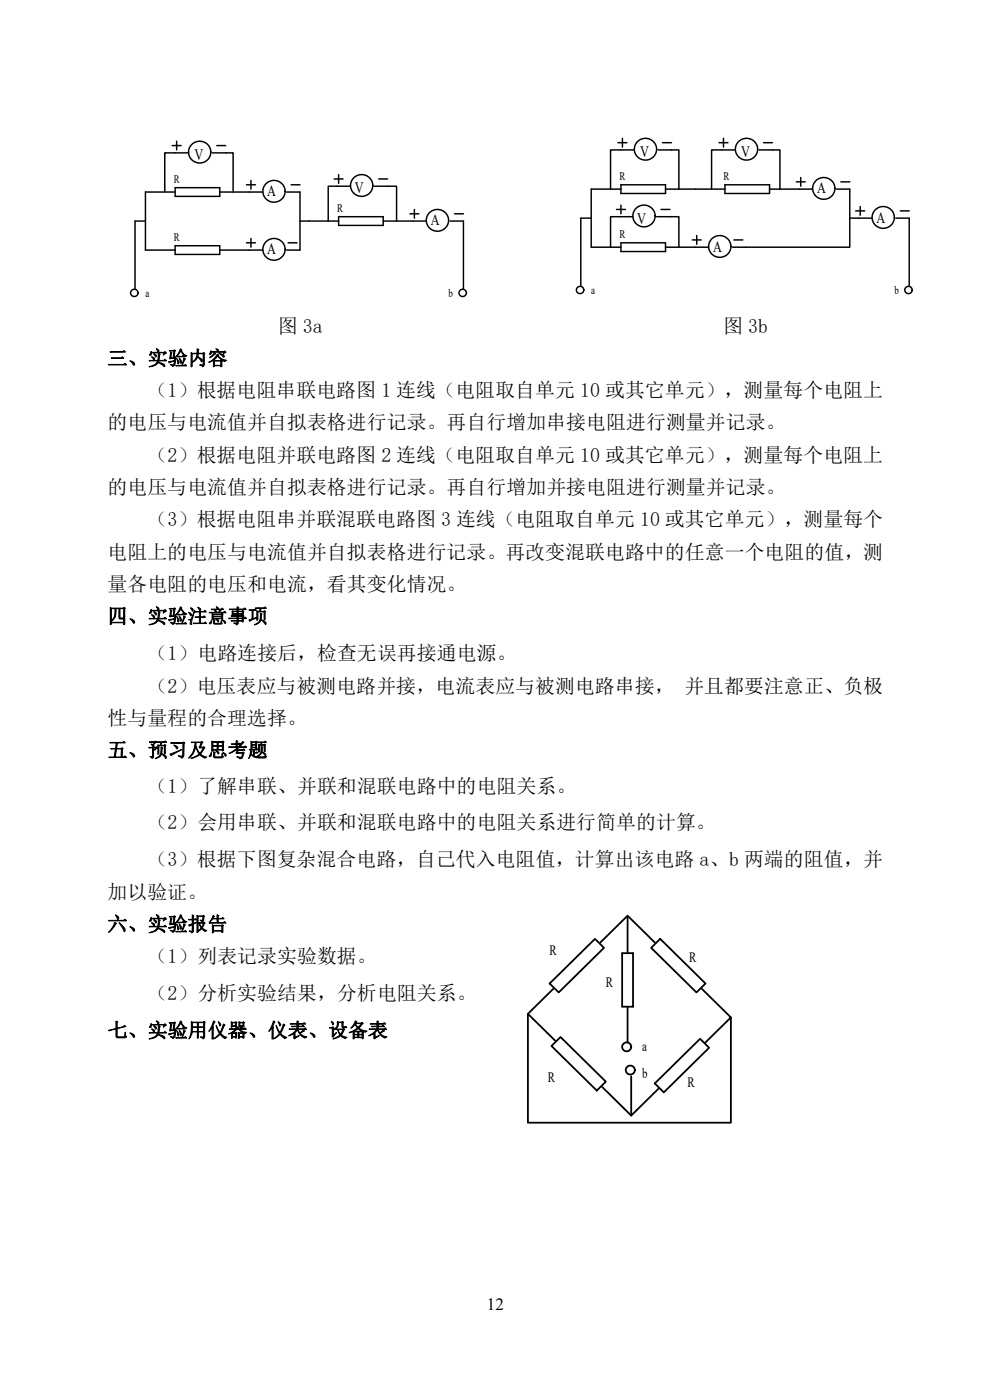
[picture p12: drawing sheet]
<svg xmlns="http://www.w3.org/2000/svg" width="184mm" height="260mm" viewBox="0 0 184 260" stroke-linecap="round" stroke-linejoin="round" font-family="sans-serif">
<defs><g id="words">
<g font-size="3.7">
<text x="51.6" y="61.8">图 3a</text>
<text x="134.3" y="61.8">图 3b</text>
<text x="20" y="67.8">三、实验内容</text>
<text x="27.4" y="73.8">（1）根据电阻串联电路图 1 连线（电阻取自单元 10 或其它单元），测量每个电阻上</text>
<text x="20" y="79.8">的电压与电流值并自拟表格进行记录。再自行增加串接电阻进行测量并记录。</text>
<text x="27.4" y="85.8">（2）根据电阻并联电路图 2 连线（电阻取自单元 10 或其它单元），测量每个电阻上</text>
<text x="20" y="91.8">的电压与电流值并自拟表格进行记录。再自行增加并接电阻进行测量并记录。</text>
<text x="27.4" y="97.8">（3）根据电阻串并联混联电路图 3 连线（电阻取自单元 10 或其它单元），测量每个</text>
<text x="20" y="103.8">电阻上的电压与电流值并自拟表格进行记录。再改变混联电路中的任意一个电阻的值，测</text>
<text x="20" y="109.7">量各电阻的电压和电流，看其变化情况。</text>
<text x="20" y="115.7">四、实验注意事项</text>
<text x="27.4" y="122.7">（1）电路连接后，检查无误再接通电源。</text>
<text x="27.4" y="128.6">（2）电压表应与被测电路并接，电流表应与被测电路串接， 并且都要注意正、负极</text>
<text x="20" y="134.6">性与量程的合理选择。</text>
<text x="20" y="140.6">五、预习及思考题</text>
<text x="27.4" y="147.3">（1）了解串联、并联和混联电路中的电阻关系。</text>
<text x="27.4" y="154.1">（2）会用串联、并联和混联电路中的电阻关系进行简单的计算。</text>
<text x="27.4" y="160.9">（3）根据下图复杂混合电路，自己代入电阻值，计算出该电路 a、b 两端的阻值，并</text>
<text x="20" y="166.9">加以验证。</text>
<text x="20" y="172.9">六、实验报告</text>
<text x="27.4" y="178.9">（1）列表记录实验数据。</text>
<text x="27.4" y="185.7">（2）分析实验结果，分析电阻关系。</text>
<text x="20" y="192.6">七、实验用仪器、仪表、设备表</text>
</g>
<text font-size="3.2" x="90.4" y="243.4">12</text>
<g font-size="3">
<text x="36.1" y="29.7">V</text>
<text x="118.9" y="29.2">V</text>
<text x="137.7" y="29.2">V</text>
<text x="65.9" y="35.9">V</text>
<text x="151.7" y="35.9">A</text>
<text x="49.6" y="36.5">A</text>
<text x="80" y="41.9">A</text>
<text x="118.3" y="41.6">V</text>
<text x="162.8" y="41.3">A</text>
<text x="49.6" y="47.3">A</text>
<text x="132.4" y="46.7">A</text>
</g>
<g font-size="2.7">
<text x="102.1" y="177.4">R</text>
<text x="128" y="178.7">R</text>
<text x="112.5" y="183.3">R</text>
<text x="119.2" y="195.3">a</text>
<text x="101.7" y="200.9">R</text>
<text x="119.2" y="200.2">b</text>
<text x="127.6" y="201.9">R</text>
</g>
<g font-size="2.7" fill="#fff">
<text x="31.7" y="191.6">Number</text>
<text x="99" y="191.6">Revision</text>
<text x="133.7" y="187.3">C</text>
<text x="108" y="209.9">2</text>
<text x="119.7" y="209.9">3</text>
<text x="131.5" y="209.9">4 A</text>
</g>
<g font-size="2.2" fill="#fff">
<text x="40.4" y="28.9">1</text>
<text x="116" y="28.9">3</text>
<text x="72.8" y="41.1">S</text>
<text x="73.6" y="41.1">i</text>
<text x="74.2" y="41.1">ze</text>
<text x="24" y="47.8">B</text>
<text x="85.2" y="49.1">2</text>
<text x="85.2" y="51.8">D</text>
<text x="86.1" y="49.1">5-Jul-2016</text>
<text x="133.5" y="49.1">of</text>
<text x="23.8" y="55.9">A</text>
</g>
<g font-size="2.2">
<text x="32.3" y="34">R</text>
<text x="115" y="33.5">R</text>
<text x="134.3" y="33.5">R</text>
<text x="62.6" y="39.4">R</text>
<text x="32.3" y="44.8">R</text>
<text x="115" y="44.3">R</text>
<text x="27" y="55.1">a</text>
<text x="83.3" y="55.1">b</text>
<text x="109.8" y="54.5">a</text>
<text x="166.1" y="54.5">b</text>
</g>
</g></defs>
<g fill="none" stroke="#fff" stroke-width=".19">
<path d="M21.8 25.2h151.5v32h-151.5zM21.8 33.2h5.5M27.3 30.5h140.4v21.3h-140.4zM59.6 25.2v5.3M71.4 38.6h96.6M85.2 38.6v8.1M97.4 25.2v5.3M135.2 25.2v5.3M140.4 38.6v8.1M168 33.2h5.5M168 30.5h-96.6v21.6M21.8 49.4h5.5"/>
<path d="M21.8 41.3h5.5M59.6 52.1v5.4M71.4 49.4h102.1M71.4 46.7h96.6M97.4 52.1v5.4M126.6 46.7v5.4M135.2 52.1v5.4M168 41.3h5.5"/>
</g>
<g fill="none" stroke="#000" stroke-width=".27">
<path d="M32 27h1.6M32.5 35.7h-5.5v10.7h5.5M32.5 34.9h8.3v1.6h-8.3zM32.8 26.2v1.6M35 28.4h-4.4v7.3M39.4 28.4h3.9v7.3M40.3 27h1.6M40.8 35.7h8M45.8 34.3h1.6M46.6 33.5v1.6M53.2 35.7h2.5v10.7h-2.5M54.1 34.3h1.6"/>
<path d="M62.1 33.2h1.6M62.9 32.4v1.6M65.1 34.6h-4.2v6.5M69.5 34.6h4.1v6.5M70.3 33.2h1.7M76.1 39.7h1.7M77 38.9v1.6M84.4 39.7h1.7M114.5 38.9h1.6M114.8 26.5h1.6M115.3 34.3h8.3v1.6h-8.3zM115.3 35.1h-5.5v10.8h5.5"/>
<path d="M115.3 38.1v1.6M115.6 25.7v1.6M117.8 27.8h-4.4v7.3M122.2 27.8h3.9v7.3M122.8 38.9h1.6M123 26.5h1.7M123.6 35.1h11M133.5 26.5h1.7M134.3 25.7v1.6M134.6 34.3h8.3v1.6h-8.3zM136.6 27.8h-4.5v7.3M141 27.8h3.8v7.3"/>
<path d="M141.8 26.5h1.7M142.9 35.1h8M147.9 33.8h1.6M148.7 33v1.6M155.3 35.1h2.5v10.8h-21.8M156.1 33.8h1.7M158.9 39.2h1.7M159.7 38.4v1.6M167.2 39.2h1.6M27 41.1h-1.9v12.6M32.5 45.6h8.3v1.7h-8.3zM40.8 46.4h8"/>
<path d="M45.8 45.1h1.6M46.6 44.3v1.6M53.5 45.1h1.7M55.7 41.1h7.2M62.9 40.2h8.3v1.7h-8.3zM71.2 41.1h8M83.6 41.1h2.5v12.6M109.8 40.5h-1.9v12.7M115.3 45.1h8.3v1.6h-8.3zM117.5 40.2h-4.1v5.7M121.9 40.2h4.2v5.7M123.6 45.9h8"/>
<path d="M128.6 44.6h1.6M129.4 43.8v1.6M136.3 44.6h1.6M157.8 40.5h4.1M166.4 40.5h2.4v12.7"/>
<circle cx="37.1" cy="28.3" r="2.05"/>
<circle cx="50.9" cy="35.5" r="2.05"/>
<circle cx="67.2" cy="34.5" r="2.05"/>
<circle cx="119.9" cy="27.7" r="2.05"/>
<circle cx="138.6" cy="27.7" r="2.05"/>
<circle cx="153" cy="35" r="2.05"/>
<circle cx="24.9" cy="54.4" r=".68"/>
<circle cx="50.9" cy="46.3" r="2.05"/>
<circle cx="81.3" cy="40.9" r="2.05"/>
<circle cx="85.9" cy="54.4" r=".68"/>
<circle cx="107.7" cy="53.9" r=".68"/>
<circle cx="119.6" cy="40.1" r="2.05"/>
<circle cx="133.7" cy="45.8" r="2.05"/>
<circle cx="164" cy="40.4" r="2.05"/>
<circle cx="168.7" cy="53.9" r=".68"/>
</g>
<path d="M90.6 167.1h46.8v44.4h-46.8z" fill-rule="evenodd" fill="#fff"/>
<g fill="none" stroke="#fff" stroke-width=".19">
<path d="M90.6 178.7h40.4M90.6 167.1h46.8v44.4h-46.8zM90.6 179h6.8M97.4 173.7h33.3v31.2h-33.3zM102.4 167.1v6.6M114.2 167.1v6.6M126 167.1v6.6M131 179h6.7M90.6 188.6h40.4M90.6 198.6h40.4M90.6 190h6.8M97.4 188.6v10"/>
<path d="M131 190h6.7M90.6 201.9h40.4M90.6 200.9h6.8M102.4 205.2v6.6M114.2 205.2v6.6M126 205.2v6.6M131 200.9h6.7"/>
</g>
<g fill="none" stroke="#000" stroke-width=".33">
<path d="M111.5 175l5-4.9 5.1 4.9M115.5 177h2.1v10h-2.1zM116.5 170.4v6.6M120.9 176l1.7-1.6 8.4 8.3-1.7 1.6zM98 188.3v20.2h37.7v-19.5M102.1 182.7l8.4-8.3 1.7 1.6-8.4 8.3zM102.4 194.3l1.7-1.7 8.4 8.3-1.7 1.7zM102.7 183.7l-4.7 4.6 5.1 5M116.5 187v6.6M117.2 199.9v7.3M130.3 183.7l5.4 5.3-4.7 4.6M111.8 201.9l5.4 5.3 5.1-5"/>
<path d="M121.6 201.2l8.4-8.3 1.7 1.7-8.4 8.3z"/>
<circle cx="116.4" cy="194.4" r=".84"/>
<circle cx="117.1" cy="198.7" r=".84"/>
</g>
<use href="#words"/>
</svg>
